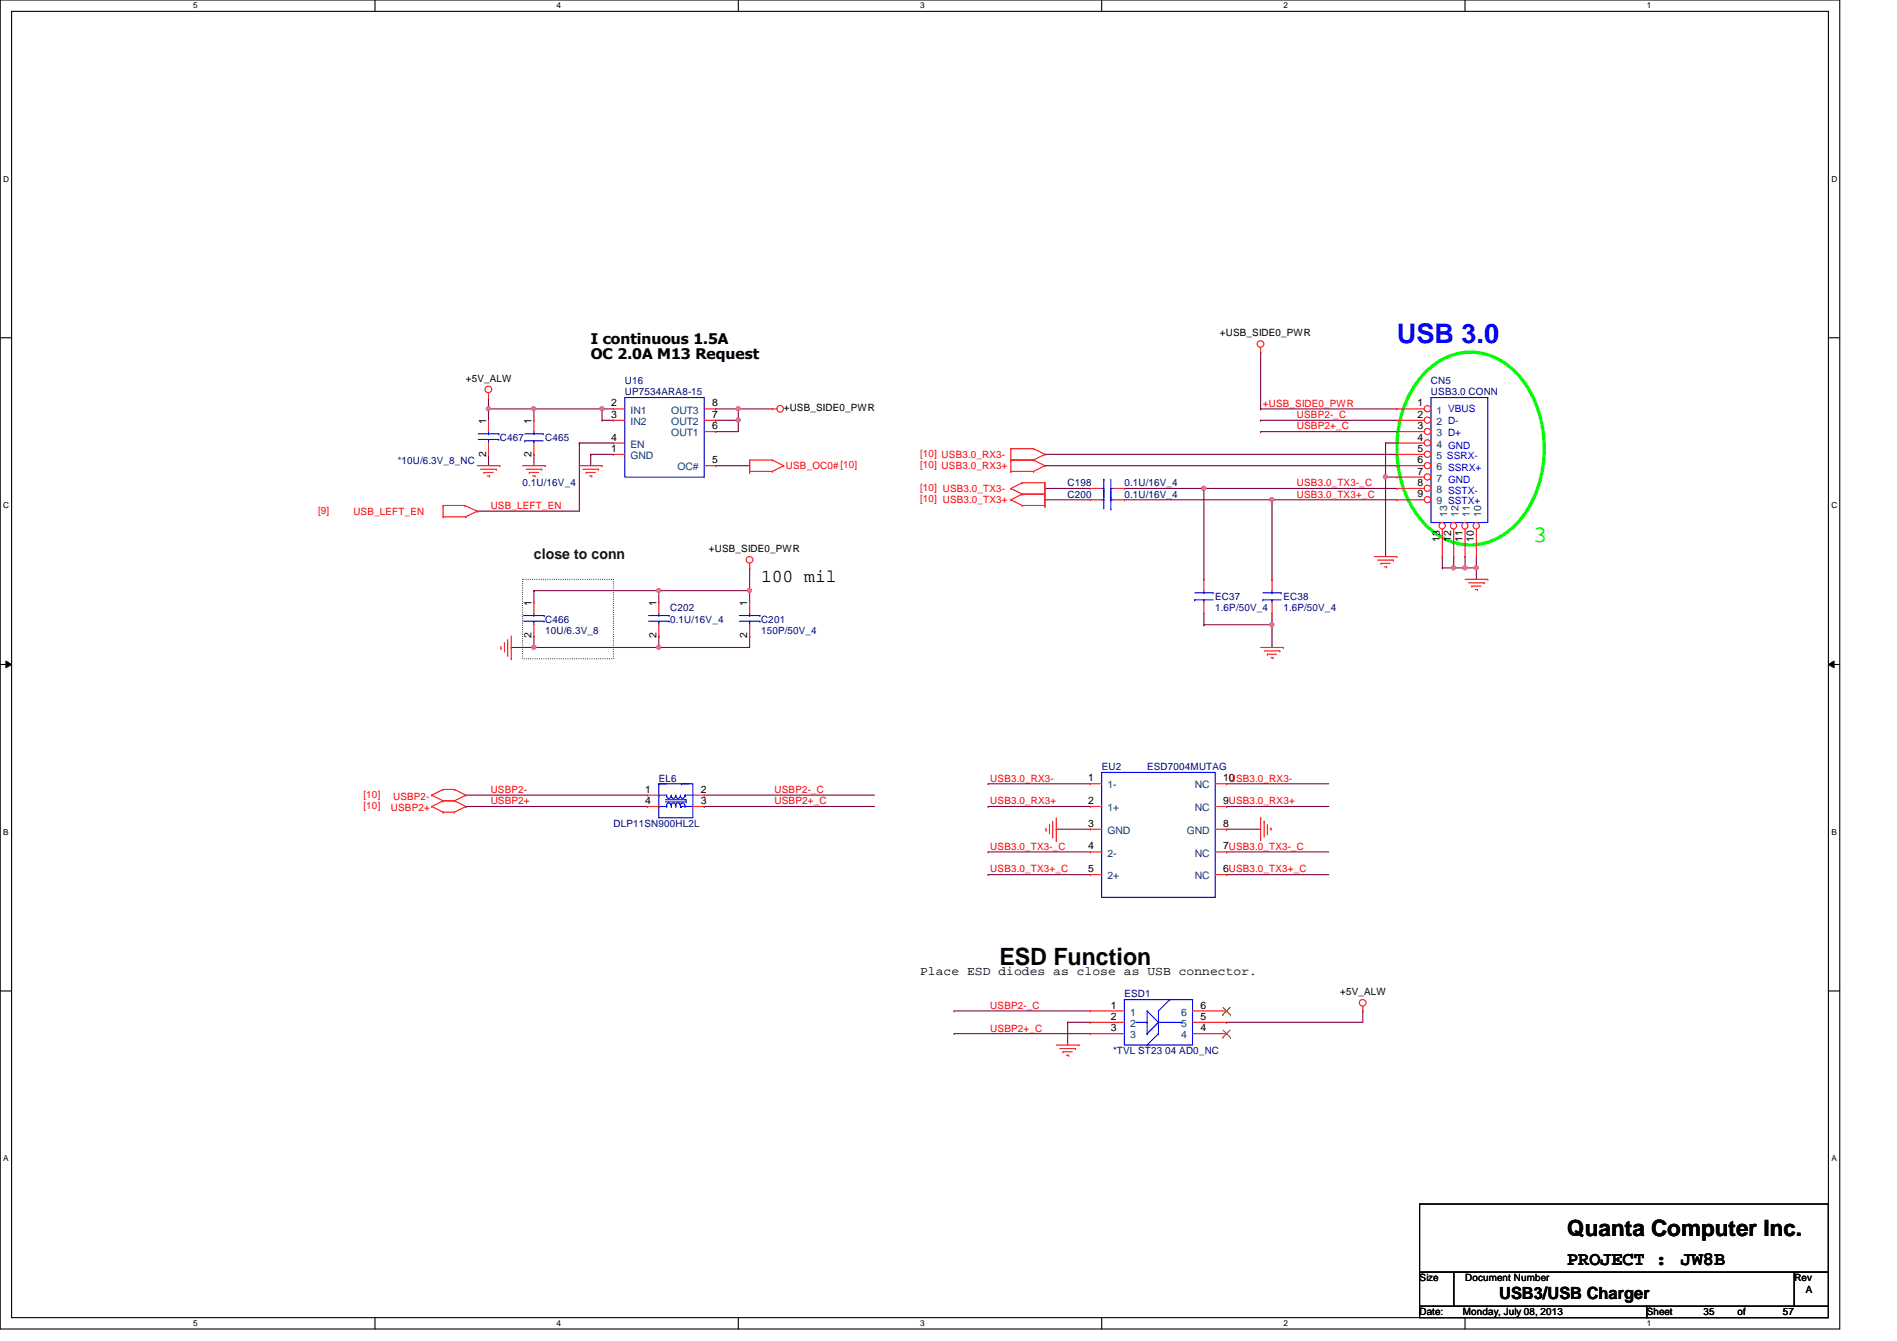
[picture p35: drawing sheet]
<svg xmlns="http://www.w3.org/2000/svg" width="297mm" height="210mm" viewBox="0 0 297 210" stroke-linecap="round" stroke-linejoin="round" font-family="sans-serif">
<defs><g id="words">
<text font-size="4.2" fill="#00f" x="218.7" y="53.7">USB 3.0</text>
<text font-size="3.7" fill="#0f0" x="240.1" y="84.8">3</text>
<text font-size="3.7" x="156.5" y="151">ESD Function</text>
<text font-size="3.5" x="245.4" y="193.5">Quanta Computer Inc.</text>
<g font-size="3">
<text x="245.4" y="198.1">PROJECT :</text>
<text x="263.2" y="198.1">JW8B</text>
</g>
<text font-size="2.8" x="119.2" y="91.1">100 mil</text>
<text font-size="2.6" x="234.7" y="203.3">USB3/USB Charger</text>
<g font-size="2.3">
<text x="92.5" y="53.8">I continuous 1.5A</text>
<text x="92.5" y="56.1">OC 2.0A M13 Request</text>
</g>
<text font-size="2.3" fill="#004000" x="83.6" y="87.5">close to conn</text>
<text font-size="1.9" x="144.1" y="152.7">Place ESD diodes as close as USB connector.</text>
<g font-size="1.6">
<text x="191" y="52.7">+USB_SIDE0_PWR</text>
<text x="72.9" y="59.8">+5V_ALW</text>
<text x="95.7" y="63.6">2</text>
<text x="95.7" y="65.4">3</text>
<text x="111.5" y="65.4">7</text>
<text x="111.5" y="63.6">8</text>
<text x="122.7" y="64.4">+USB_SIDE0_PWR</text>
<text x="222" y="63.6">1</text>
<text x="222" y="65.4">2</text>
<text x="76.1" y="71.5" transform="rotate(-90 76.1 71.5)">2</text>
<text x="76.1" y="66.3" transform="rotate(-90 76.1 66.3)">1</text>
<text x="83.2" y="71.5" transform="rotate(-90 83.2 71.5)">2</text>
<text x="83.2" y="66.3" transform="rotate(-90 83.2 66.3)">1</text>
<text x="95.7" y="69">4</text>
<text x="95.7" y="70.7">1</text>
<text x="111.5" y="67.2">6</text>
<text x="222" y="67.2">3</text>
<text x="222" y="69">4</text>
<text x="222" y="70.7">5</text>
<text x="111.5" y="72.5">5</text>
<text x="222" y="72.5">6</text>
<text x="222" y="74.3">7</text>
<text x="222" y="76.1">8</text>
<text x="222" y="77.9">9</text>
<text x="111" y="86.4">+USB_SIDE0_PWR</text>
<text x="225.5" y="84.8" transform="rotate(-90 225.5 84.8)">13</text>
<text x="227.2" y="84.8" transform="rotate(-90 227.2 84.8)">12</text>
<text x="229" y="84.8" transform="rotate(-90 229 84.8)">11</text>
<text x="230.8" y="84.8" transform="rotate(-90 230.8 84.8)">10</text>
<text x="83.2" y="94.8" transform="rotate(-90 83.2 94.8)">1</text>
<text x="102.8" y="94.8" transform="rotate(-90 102.8 94.8)">1</text>
<text x="117" y="94.8" transform="rotate(-90 117 94.8)">1</text>
<text x="83.2" y="99.9" transform="rotate(-90 83.2 99.9)">2</text>
<text x="102.8" y="99.9" transform="rotate(-90 102.8 99.9)">2</text>
<text x="117" y="99.9" transform="rotate(-90 117 99.9)">2</text>
<text x="101" y="124.1">1</text>
<text x="101" y="125.9">4</text>
<text x="109.7" y="124.1">2</text>
<text x="109.7" y="125.9">3</text>
<text x="170.4" y="125.9">2</text>
<text x="170.4" y="122.3">1</text>
<text x="191.5" y="125.9">9USB3.0_RX3+</text>
<text x="191.5" y="122.3">10</text>
<text x="170.4" y="129.4">3</text>
<text x="191.5" y="129.4">8</text>
<text x="170.4" y="133">4</text>
<text x="170.4" y="136.5">5</text>
<text x="191.5" y="133">7USB3.0_TX3-_C</text>
<text x="191.5" y="136.5">6USB3.0_TX3+_C</text>
<text x="209.8" y="155.8">+5V_ALW</text>
<text x="173.9" y="157.9">1</text>
<text x="173.9" y="159.6">2</text>
<text x="173.9" y="161.4">3</text>
<text x="188" y="161.4">4</text>
<text x="188" y="159.6">5</text>
<text x="188" y="157.9">6</text>
<text x="222.3" y="200.6">Size</text>
<text x="229.4" y="200.6">Document Number</text>
<text x="281" y="200.6">Rev</text>
<text x="282.7" y="202.4">A</text>
<text x="222.3" y="205.9">Date:</text>
<text x="229.1" y="205.9">Monday, July 08, 2013</text>
<text x="257.8" y="205.9">Sheet</text>
<text x="266.7" y="205.9">35</text>
<text x="272.1" y="205.9">of</text>
<text x="279.2" y="205.9">57</text>
</g>
<g font-size="1.6" fill="#000080">
<text x="97.8" y="60.1">U16</text>
<text x="97.8" y="61.9">UP7534ARA8-15</text>
<text x="224.1" y="60.1">CN5</text>
<text x="224.1" y="61.9">USB3.0 CONN</text>
<text x="78.3" y="69">C467</text>
<text x="85.4" y="69">C465</text>
<text x="62.3" y="72.6">*10U/6.3V_8_NC</text>
<text x="81.8" y="76.1">0.1U/16V_4</text>
<text x="167.2" y="76.1">C198</text>
<text x="167.2" y="77.9">C200</text>
<text x="176.1" y="76.1">0.1U/16V_4</text>
<text x="176.1" y="77.9">0.1U/16V_4</text>
<text x="104.9" y="95.7">C202</text>
<text x="190.3" y="93.9">EC37</text>
<text x="190.3" y="95.7">1.6P/50V_4</text>
<text x="201" y="93.9">EC38</text>
<text x="201" y="95.7">1.6P/50V_4</text>
<text x="85.4" y="97.5">C466</text>
<text x="85.4" y="99.2">10U/6.3V_8</text>
<text x="104.9" y="97.5">0.1U/16V_4</text>
<text x="119.2" y="97.5">C201</text>
<text x="119.2" y="99.2">150P/50V_4</text>
<text x="103.2" y="122.3">EL6</text>
<text x="172.5" y="120.6">EU2</text>
<text x="179.6" y="120.6">ESD7004MUTAG</text>
<text x="96.1" y="129.5">DLP11SN900HL2L</text>
<text x="176.1" y="156.1">ESD1</text>
<text x="174.3" y="165">*TVL ST23 04 AD0_NC</text>
</g>
<g font-size="1.6" fill="#004080">
<text x="98.7" y="64.7">IN1</text>
<text x="105.1" y="64.7">OUT3</text>
<text x="225" y="64.7">1 VBUS</text>
<text x="98.7" y="70.1">EN</text>
<text x="98.7" y="71.8">GND</text>
<text x="98.7" y="66.5">IN2</text>
<text x="105.1" y="68.3">OUT1</text>
<text x="105.1" y="66.5">OUT2</text>
<text x="225" y="68.3">3 D+</text>
<text x="225" y="66.5">2 D-</text>
<text x="225" y="70.1">4 GND</text>
<text x="225" y="71.8">5 SSRX-</text>
<text x="106.1" y="73.6">OC#</text>
<text x="225" y="73.6">6 SSRX+</text>
<text x="225" y="75.4">7 GND</text>
<text x="225" y="77.2">8 SSTX-</text>
<text x="225" y="79">9 SSTX+</text>
<text x="226.6" y="80.9" transform="rotate(-90 226.6 80.9)">13</text>
<text x="228.4" y="80.9" transform="rotate(-90 228.4 80.9)">12</text>
<text x="230.2" y="80.9" transform="rotate(-90 230.2 80.9)">11</text>
<text x="231.9" y="80.9" transform="rotate(-90 231.9 80.9)">10</text>
<text x="173.4" y="123.4">1-</text>
<text x="187.1" y="123.4">NC</text>
<text x="173.4" y="127">1+</text>
<text x="173.4" y="130.5">GND</text>
<text x="185.8" y="130.5">GND</text>
<text x="187.1" y="127">NC</text>
<text x="173.4" y="134.1">2-</text>
<text x="173.4" y="137.6">2+</text>
<text x="187.1" y="134.1">NC</text>
<text x="187.1" y="137.6">NC</text>
<text x="177" y="159">1</text>
<text x="177" y="160.7">2</text>
<text x="185" y="160.7">5</text>
<text x="185" y="159">6</text>
<text x="177" y="162.5">3</text>
<text x="185" y="162.5">4</text>
</g>
<g font-size="1.6" fill="#f00">
<text x="197.7" y="63.7">+USB_SIDE0_PWR</text>
<text x="203.1" y="65.4">USBP2-_C</text>
<text x="144.1" y="71.5">[10] USB3.0_RX3-</text>
<text x="203.1" y="67.2">USBP2+_C</text>
<text x="123.1" y="73.4">USB_OC0# [10]</text>
<text x="144.1" y="73.3">[10] USB3.0_RX3+</text>
<text x="144.1" y="76.8">[10] USB3.0_TX3-</text>
<text x="203.1" y="76.1">USB3.0_TX3-_C</text>
<text x="203.1" y="77.9">USB3.0_TX3+_C</text>
<text x="49.8" y="80.4">[9]</text>
<text x="55.3" y="80.6">USB_LEFT_EN</text>
<text x="76.8" y="79.7">USB_LEFT_EN</text>
<text x="144.1" y="78.6">[10] USB3.0_TX3+</text>
<text x="56.9" y="124.8">[10]</text>
<text x="61.5" y="125.2">USBP2-</text>
<text x="76.8" y="124.1">USBP2-</text>
<text x="76.8" y="125.9">USBP2+</text>
<text x="121.3" y="124.1">USBP2-_C</text>
<text x="121.3" y="125.9">USBP2+_C</text>
<text x="155.1" y="122.3">USB3.0_RX3-</text>
<text x="155.1" y="125.9">USB3.0_RX3+</text>
<text x="192.4" y="122.3">USB3.0_RX3-</text>
<text x="56.9" y="126.6">[10]</text>
<text x="61.2" y="127">USBP2+</text>
<text x="155.1" y="136.6">USB3.0_TX3+_C</text>
<text x="155.1" y="133">USB3.0_TX3-_C</text>
<text x="155.1" y="157.9">USBP2-_C</text>
<text x="155.1" y="161.5">USBP2+_C</text>
</g>
<g font-size="1.3">
<text x="30.3" y="1.3">5</text>
<text x="87.2" y="1.3">4</text>
<text x="144.1" y="1.3">3</text>
<text x="201" y="1.3">2</text>
<text x="257.8" y="1.3">1</text>
<text x=".5" y="28.4">D</text>
<text x="286.8" y="28.4">D</text>
<text x=".5" y="79.5">C</text>
<text x="286.8" y="79.5">C</text>
<text x=".5" y="130.7">B</text>
<text x="286.8" y="130.7">B</text>
<text x=".5" y="181.8">A</text>
<text x="286.8" y="181.8">A</text>
<text x="30.3" y="207.6">5</text>
<text x="87.2" y="207.6">4</text>
<text x="144.1" y="207.6">3</text>
<text x="201" y="207.6">2</text>
<text x="257.8" y="207.6">1</text>
</g>
</g></defs>
<path d="M0 0h288.1v208h-288.1zM1.8 1.8h284.5v204.4h-284.5z" fill="none" stroke="#000" stroke-width=".17"/>
<g fill="#fff">
<path d="M30.3 .2h.6v1.4h-.6z"/>
<path d="M30.3 206.4h.6v1.4h-.6z"/>
</g>
<path d="M58.7 0v1.8M58.7 206.2v1.8" fill="none" stroke="#000" stroke-width=".17"/>
<g fill="#fff">
<path d="M87.2 .2h.6v1.4h-.6z"/>
<path d="M87.2 206.4h.6v1.4h-.6z"/>
</g>
<path d="M115.6 0v1.8M115.6 206.2v1.8" fill="none" stroke="#000" stroke-width=".17"/>
<g fill="#fff">
<path d="M144.1 .2h.6v1.4h-.6z"/>
<path d="M144.1 206.4h.6v1.4h-.6z"/>
</g>
<path d="M172.5 0v1.8M172.5 206.2v1.8" fill="none" stroke="#000" stroke-width=".17"/>
<g fill="#fff">
<path d="M201 .2h.6v1.4h-.6z"/>
<path d="M201 206.4h.6v1.4h-.6z"/>
</g>
<path d="M229.4 0v1.8M229.4 206.2v1.8" fill="none" stroke="#000" stroke-width=".17"/>
<g fill="#fff">
<path d="M257.8 .2h.7v1.4h-.7z"/>
<path d="M257.8 206.4h.7v1.4h-.7z"/>
<path d="M.5 27.3h.9v1.4h-.9z"/>
<path d="M286.8 27.3h.9v1.4h-.9z"/>
<path d="M.5 78.4h.9v1.4h-.9z"/>
<path d="M286.8 78.4h.9v1.4h-.9z"/>
</g>
<path d="M0 52.9h1.8M286.3 52.9h1.8" fill="none" stroke="#000" stroke-width=".17"/>
<g fill="#fff">
<path d="M.5 129.5h.8v1.4h-.8z"/>
<path d="M286.8 129.5h.8v1.4h-.8z"/>
</g>
<path d="M0 104h1.8M286.3 104h1.8" fill="none" stroke="#000" stroke-width=".17"/>
<path d="M.9 103.5l.9 .5-.9 .5zM286.3 104l.9-.5v1z" fill="#000"/>
<path d="M.9 103.5l.9 .5-.9 .5zM286.3 104l.9-.5v1z" fill="none" stroke="#000" stroke-width=".16"/>
<g fill="#fff">
<path d="M.5 180.6h.8v1.4h-.8z"/>
<path d="M286.8 180.6h.8v1.4h-.8z"/>
</g>
<path d="M0 155.1h1.8M286.3 155.1h1.8" fill="none" stroke="#000" stroke-width=".17"/>
<path d="M81.8 90.7h14.3v12.4h-14.3z" fill="none" stroke="#000" stroke-width=".17" stroke-dasharray="0 .3"/>
<path d="M223.5 58a9.4 9.4 0 0 1 13.6 0 17.5 17.5 0 0 1 4.4 15.4 15.1 15.1 0 0 1-6.5 10.6 9.3 9.3 0 0 1-11.5-1.6 17.6 17.6 0 0 1-4.5-15.4 16.2 16.2 0 0 1 4.5-9z" fill="none" stroke="#0f0" stroke-width=".51"/>
<path d="M76.5 64h.1M76.5 62.2h.1M76.5 64h7.1M76.5 62.2v1.8M83.6 64h.1M83.6 64v1.8M154.7 136.9h.1M154.7 133.3h.1M154.7 136.9h16M154.7 133.3h16" fill="none" stroke="#800040" stroke-width=".17"/>
<circle cx="76.5" cy="64" r=".32" fill="#f0f"/>
<circle cx="76.5" cy="64" r=".32" fill="none" stroke="#f0f" stroke-width=".17"/>
<path d="M83.6 64h.1M83.6 64h10.7" fill="none" stroke="#800040" stroke-width=".17"/>
<circle cx="94.2" cy="64" r=".32" fill="#f0f"/>
<circle cx="94.2" cy="64" r=".32" fill="none" stroke="#f0f" stroke-width=".17"/>
<circle cx="83.6" cy="64" r=".32" fill="#f0f"/>
<circle cx="83.6" cy="64" r=".32" fill="none" stroke="#f0f" stroke-width=".17"/>
<g fill="none" stroke="#800040" stroke-width=".17">
<path d="M76.5 64h.1M76.5 71.1h.1M76.5 64v1.8M76.5 71.1v1.8M83.6 71.1h.1M83.6 71.1v1.8M90.7 69.3h.1M90.7 69.3v10.7M94.3 64h.1M94.3 65.8h.1M94.3 64v1.8M94.3 65.8h1.8"/>
<path d="M94.3 64h1.8M112.1 65.8h.1M112.1 65.8h3.5M115.6 64h.1M115.6 65.8h.1M115.6 64h5.3M115.6 65.8v1.8"/>
</g>
<circle cx="115.6" cy="65.8" r=".32" fill="#f0f"/>
<circle cx="115.6" cy="65.8" r=".32" fill="none" stroke="#f0f" stroke-width=".17"/>
<path d="M92.5 71.1h.1M92.5 71.1h3.6M92.5 71.1v1.8M112.1 67.6h.1M112.1 64h.1M112.1 67.6h3.5M112.1 64h3.5M115.6 64h.1M115.6 64v1.8" fill="none" stroke="#800040" stroke-width=".17"/>
<circle cx="115.6" cy="64" r=".32" fill="#f0f"/>
<circle cx="115.6" cy="64" r=".32" fill="none" stroke="#f0f" stroke-width=".17"/>
<g fill="none" stroke="#800040" stroke-width=".17">
<path d="M90.7 69.3h.1M90.7 69.3h5.4M112.1 72.9h.1M112.1 72.9h5.3M74.7 80h.1M74.7 80h16M83.6 99.6h.1M83.6 92.5h.1M83.6 99.6v1.7h-3.6M83.6 92.5h19.6M103.2 92.5h.1M103.2 92.5v1.7"/>
<path d="M117.4 88.9h.1M117.4 88.9v3.6M80 101.3h.1"/>
</g>
<circle cx="103.1" cy="92.4" r=".32" fill="#f0f"/>
<circle cx="103.1" cy="92.4" r=".32" fill="none" stroke="#f0f" stroke-width=".17"/>
<path d="M83.6 92.5h.1M83.6 92.5v1.7M103.2 92.5h.1M103.2 92.5h14.2M117.4 99.6h.1M117.4 99.6v1.7" fill="none" stroke="#800040" stroke-width=".17"/>
<circle cx="117.4" cy="92.4" r=".32" fill="#f0f"/>
<circle cx="117.4" cy="92.4" r=".32" fill="none" stroke="#f0f" stroke-width=".17"/>
<path d="M117.4 92.5h.1M117.4 92.5v1.7M83.6 101.3h.1M83.6 101.3h19.6" fill="none" stroke="#800040" stroke-width=".17"/>
<circle cx="103.1" cy="101.3" r=".32" fill="#f0f"/>
<circle cx="103.1" cy="101.3" r=".32" fill="none" stroke="#f0f" stroke-width=".17"/>
<circle cx="83.6" cy="101.3" r=".32" fill="#f0f"/>
<circle cx="83.6" cy="101.3" r=".32" fill="none" stroke="#f0f" stroke-width=".17"/>
<path d="M188.5 76.5h.1M188.5 76.5h30.2M197.4 65.8h.1M197.4 67.6h.1M197.4 65.8h21.3M197.4 67.6h21.3M103.2 99.6h.1M103.2 99.6v1.7M103.2 101.3h.1M103.2 101.3h14.2" fill="none" stroke="#800040" stroke-width=".17"/>
<circle cx="188.5" cy="76.4" r=".32" fill="#f0f"/>
<circle cx="188.5" cy="76.4" r=".32" fill="none" stroke="#f0f" stroke-width=".17"/>
<path d="M229.4 88.9h.1M229.4 87.1h.1M229.4 87.1v1.8M231.2 87.1h.1M231.2 87.1v1.8h-1.8" fill="none" stroke="#800040" stroke-width=".17"/>
<circle cx="229.4" cy="88.9" r=".32" fill="#f0f"/>
<circle cx="229.4" cy="88.9" r=".32" fill="none" stroke="#f0f" stroke-width=".17"/>
<path d="M197.4 55.1h.1M197.4 55.1v8.9M197.4 64h.1M197.4 64h21.3M217 74.7h.1M217 74.7v12.4" fill="none" stroke="#800040" stroke-width=".17"/>
<circle cx="216.9" cy="74.6" r=".32" fill="#f0f"/>
<circle cx="216.9" cy="74.6" r=".32" fill="none" stroke="#f0f" stroke-width=".17"/>
<path d="M231.2 88.9h.1M231.2 88.9v1.8" fill="none" stroke="#800040" stroke-width=".17"/>
<circle cx="231.2" cy="88.9" r=".32" fill="#f0f"/>
<circle cx="231.2" cy="88.9" r=".32" fill="none" stroke="#f0f" stroke-width=".17"/>
<g fill="none" stroke="#800040" stroke-width=".17">
<path d="M163.6 76.5h.1M163.6 78.2h.1M163.6 72.9h.1M163.6 76.5h7.1M163.6 78.2h7.1M163.6 72.9h55.1M217 69.3h.1M217 74.7h.1M217 69.3v5.4M217 74.7h1.7M225.8 87.1h.1M225.8 88.9h.1"/>
<path d="M225.8 87.1v1.8M227.6 87.1h.1M227.6 87.1v1.8h-1.8"/>
</g>
<circle cx="227.6" cy="88.9" r=".32" fill="#f0f"/>
<circle cx="227.6" cy="88.9" r=".32" fill="none" stroke="#f0f" stroke-width=".17"/>
<path d="M163.6 71.1h.1M163.6 71.1h55.1M199.2 78.2h.1M199.2 78.2h19.5M227.6 88.9h.1M227.6 88.9h1.8" fill="none" stroke="#800040" stroke-width=".17"/>
<circle cx="199.2" cy="78.2" r=".32" fill="#f0f"/>
<circle cx="199.2" cy="78.2" r=".32" fill="none" stroke="#f0f" stroke-width=".17"/>
<g fill="none" stroke="#800040" stroke-width=".17">
<path d="M176.1 76.5h.1M176.1 78.2h.1M176.1 76.5h12.4v14.2M176.1 78.2h23.1v12.5M217 69.3h.1M217 69.3h1.7M188.5 90.7h.1M188.5 97.8h.1M188.5 96v1.8M188.5 97.8h10.7M199.2 90.7h.1M199.2 97.8h.1"/>
<path d="M199.2 96v1.8M72.9 124.5h.1M72.9 126.2h.1M72.9 124.5h28.5M72.9 126.2h28.5M110.3 124.5h.1M110.3 126.2h.1M110.3 124.5h26.6M110.3 126.2h26.6M154.7 122.7h.1M154.7 126.2h.1M154.7 126.2h16"/>
<path d="M154.7 122.7h16M165.4 129.8h.1M165.4 129.8h5.3M192.1 129.8h.1M192.1 133.3h.1M192.1 136.9h.1M192.1 122.7h.1M192.1 126.2h.1M192.1 129.8h5.3M192.1 126.2h16M192.1 122.7h16M192.1 133.3h16"/>
<path d="M192.1 136.9h16M149.4 158.2h.1M149.4 158.2h21.3M213.4 158.2h.1M213.4 158.2v1.8h-21.3M149.4 161.8h.1M149.4 161.8h21.3M167.2 160h.1M167.2 160v3.6M167.2 160h3.5M192.1 160h.1"/>
</g>
<circle cx="199.2" cy="97.8" r=".32" fill="#f0f"/>
<circle cx="199.2" cy="97.8" r=".32" fill="none" stroke="#f0f" stroke-width=".17"/>
<path d="M199.2 97.8h.1M199.2 97.8v3.5" fill="none" stroke="#800040" stroke-width=".17"/>
<g fill="none" stroke="#f00" stroke-width=".17">
<path d="M197.4 55.1h.1M197.4 54.4v.7M69.4 79.1h.1M69.4 79.1h3.4M69.4 79.1v1.8M72.8 79.1h.1M72.8 79.1l1.9 .9M74.7 72.9h3.6M75.3 73.4h2.4M75.8 74h.1M75.8 74h1.4M76.3 74.5h.4"/>
<path d="M76.5 62.2h.1M76.5 61.5v.7M76.7 74.5h.1M77.7 73.4h.1M78.3 72.9h.1M81.8 72.9h3.6M82.4 73.4h2.4M82.9 74h.1M82.9 74h1.4M83.4 74.5h.4M83.6 65.8h.1M83.6 71.1h.1"/>
<path d="M83.6 65.8v1.8M83.6 69.3v1.8M83.8 74.5h.1M84.8 73.4h.1M85.4 72.9h.1M90.7 72.9h3.6M91.3 73.4h2.4M91.8 74h.1M91.8 74h1.4M92.3 74.5h.4M92.7 74.5h.1M93.7 73.4h.1"/>
<path d="M94.3 72.9h.1M117.4 74h.1M117.4 73.8h.1M117.4 72h.1M117.4 72v2M117.4 72h3.5M117.4 73.8h3.5M120.9 64h.1M120.9 72h.1M120.9 73.8h.1M120.9 64h.8M120.9 72l1.8 .9"/>
<path d="M122.7 72.9h.1M122.7 72.9l-1.8 .9M158.3 70.2h.1M158.3 72h.1M158.3 73.8h.1M158.3 78.2h.1M158.3 76.5h.1M158.3 72h3.5M158.3 73.8h3.5M158.3 70.2h3.5M158.3 70.2v3.6M158.3 78.2l1.8 .9"/>
<path d="M158.3 76.5l1.8 .8M160.1 77.3h.1M160.1 79.1h.1M160.1 75.6h.1M160.1 79.1h3.5M160.1 77.3h3.5M160.1 77.3l-1.8 .9M160.1 75.6h3.5M160.1 75.6l-1.8 .9M161.8 70.2h.1M161.8 72h.1M161.8 73.8h.1"/>
<path d="M161.8 70.2l1.8 .9-1.8 .9M161.8 72l1.8 .9-1.8 .9M163.6 79.3h.1M163.6 79.1h.1M163.6 77.3h.1M163.6 77.5h.1M163.6 75.6h.1M163.6 75.6v3.7M69.4 80.9h.1M69.4 80.9h3.5M72.9 80.9h.1M74.7 80h.1"/>
<path d="M74.7 80l-1.8 .9M80 99.6v3.5M117.4 88.9h.1M117.4 94.2h.1M117.4 99.6h.1M117.4 88.2v.7M117.4 94.2v1.8M117.4 97.8v1.8M215.2 87.1h3.5M215.7 87.7h2.5M216.2 88.2h.1M216.2 88.2h1.5"/>
<path d="M216.8 88.7h.3M217.1 88.7h.1M218.2 87.7h.1M218.7 87.1h.1M229.4 90.7h3.6M230 91.2h2.4M230.5 91.7h.1M230.5 91.7h1.4M231 92.3h.3M231.3 92.3h.1M232.4 91.2h.1M233 90.7h.1"/>
<path d="M78.4 101.5h.1M78.4 101.2v.3M79 100.6h.1M79 100.6v1.5M79.5 102.6h.1M79.5 100.1v2.5M80 103.1h.1M197.4 101.3h3.6M197.9 101.9h2.5M198.5 102.4h.1M198.5 102.4h1.4M199 103h.3"/>
<path d="M199.3 103h.1M200.4 101.9h.1M201 101.3h.1M67.6 126.2h.1M67.6 124.5h.1M67.6 126.2l1.8 .9M67.6 124.5l1.8 .8M69.4 125.3h.1M69.4 127.1h.1M69.4 123.6h.1M69.4 127.1h1.8M69.4 125.3h1.8"/>
<path d="M69.4 125.3l-1.8 .9M69.4 123.6h1.8M69.4 123.6l-1.8 .9M71.2 127.1h.1M71.2 125.3h.1M71.2 123.6h.1M71.2 125.3l1.7 .9M71.2 123.6l1.7 .9M72.9 126.2h.1M72.9 124.5h.1M72.9 126.2l-1.7 .9M72.9 124.5l-1.7 .8"/>
<path d="M163.8 130h.1M163.8 129.6v.4M164.3 129.1h.1M164.3 129.1v1.4M164.8 131h.1M164.8 128.6v2.4M165.4 131.6h.1M165.4 128v3.6M197.4 128h.1M197.4 128v3.6M197.9 128.6h.1M197.9 128.6v2.4"/>
<path d="M198.5 130.5h.1M198.5 129.1v1.4M199 129.6h.1M199 129.6v.4M213.4 158.2h.1M213.4 157.5v.7M165.4 163.6h3.5M165.9 164.1h2.5M166.5 164.6h.1M166.5 164.6h1.4M167 165.2h.3M167.3 165.2h.1"/>
<path d="M168.4 164.1h.1M168.9 163.6h.1"/>
<circle cx="197.4" cy="53.8" r=".52"/>
<circle cx="76.5" cy="61" r=".52"/>
<circle cx="122.2" cy="64" r=".52"/>
<circle cx="117.4" cy="87.6" r=".52"/>
<circle cx="213.4" cy="157" r=".52"/>
</g>
<path d="M222.3 188.5h64v10.6h-64zM222.3 199.1h5.3v5.4h-5.3zM227.6 199.1h53.4v5.4h-53.4zM281 199.1h5.3v5.4h-5.3zM222.3 204.5h35.5v1.7h-35.5zM257.8 204.5h28.5v1.7h-28.5z" fill="none" stroke="#000" stroke-width=".17"/>
<g fill="none" stroke="#00f" stroke-width=".17">
<path d="M82.2 69h.1M82.2 69h2.8M82.2 67.9h2.8M83.6 67.9h.1M83.6 69h.1M83.6 67.6v.3M83.6 69v.3M85 67.9h.1M224.1 62.2h8.9v19.6h-8.9zM115.8 97.2h3.2M115.8 96.4h3.2M117.4 96.4h.1"/>
<path d="M117.4 97.2h.1M117.4 96v.4M117.4 97.2v.6M119 97.2h.1M119 96.4h.1"/>
</g>
<circle cx="223.5" cy="64" r=".5" fill="#fff"/>
<g fill="none" stroke="#f00" stroke-width=".17">
<path d="M218.7 64h.1M218.7 64h4.3"/>
<circle cx="223.5" cy="64" r=".5"/>
</g>
<circle cx="223.5" cy="67.5" r=".5" fill="#fff"/>
<g fill="none" stroke="#f00" stroke-width=".17">
<path d="M218.7 67.6h.1M218.7 67.6h4.3"/>
<circle cx="223.5" cy="67.5" r=".5"/>
</g>
<circle cx="223.5" cy="65.8" r=".5" fill="#fff"/>
<g fill="none" stroke="#f00" stroke-width=".17">
<path d="M218.7 65.8h.1M218.7 65.8h4.3"/>
<circle cx="223.5" cy="65.8" r=".5"/>
</g>
<circle cx="223.5" cy="69.3" r=".5" fill="#fff"/>
<g fill="none" stroke="#f00" stroke-width=".17">
<path d="M218.7 69.3h.1M218.7 69.3h4.3"/>
<circle cx="223.5" cy="69.3" r=".5"/>
</g>
<circle cx="223.5" cy="71.1" r=".5" fill="#fff"/>
<g fill="none" stroke="#f00" stroke-width=".17">
<path d="M218.7 71.1h.1M218.7 71.1h4.3"/>
<circle cx="223.5" cy="71.1" r=".5"/>
</g>
<circle cx="223.5" cy="72.9" r=".5" fill="#fff"/>
<g fill="none" stroke="#f00" stroke-width=".17">
<path d="M218.7 72.9h.1M218.7 72.9h4.3"/>
<circle cx="223.5" cy="72.9" r=".5"/>
</g>
<circle cx="223.5" cy="74.6" r=".5" fill="#fff"/>
<g fill="none" stroke="#f00" stroke-width=".17">
<path d="M218.7 74.7h.1M218.7 74.7h4.3"/>
<circle cx="223.5" cy="74.6" r=".5"/>
</g>
<circle cx="223.5" cy="76.4" r=".5" fill="#fff"/>
<g fill="none" stroke="#f00" stroke-width=".17">
<path d="M218.7 76.5h.1M218.7 76.5h4.3"/>
<circle cx="223.5" cy="76.4" r=".5"/>
</g>
<circle cx="223.5" cy="78.2" r=".5" fill="#fff"/>
<g fill="none" stroke="#f00" stroke-width=".17">
<path d="M218.7 78.2h.1M218.7 78.2h4.3"/>
<circle cx="223.5" cy="78.2" r=".5"/>
</g>
<circle cx="229.4" cy="82.3" r=".5" fill="#fff"/>
<g fill="none" stroke="#f00" stroke-width=".17">
<path d="M229.4 87.1h.1M229.4 82.8v4.3"/>
<circle cx="229.4" cy="82.3" r=".5"/>
</g>
<circle cx="231.1" cy="82.3" r=".5" fill="#fff"/>
<g fill="none" stroke="#f00" stroke-width=".17">
<path d="M231.2 87.1h.1M231.2 82.8v4.3"/>
<circle cx="231.1" cy="82.3" r=".5"/>
</g>
<circle cx="225.8" cy="82.3" r=".5" fill="#fff"/>
<g fill="none" stroke="#f00" stroke-width=".17">
<path d="M225.8 87.1h.1M225.8 82.8v4.3"/>
<circle cx="225.8" cy="82.3" r=".5"/>
</g>
<circle cx="227.6" cy="82.3" r=".5" fill="#fff"/>
<g fill="none" stroke="#f00" stroke-width=".17">
<path d="M76.5 65.8h.1M76.5 71.1h.1M76.5 65.8v1.8M76.5 69.3v1.8M96.1 64h.1M96.1 69.3h.1M96.1 71.1h.1M96.1 65.8h.1M96.1 64h1.7M96.1 69.3h1.7M96.1 71.1h1.7M96.1 65.8h1.7"/>
<path d="M110.3 64h1.8M110.3 72.9h1.8M110.3 67.6h1.8M110.3 65.8h1.8M112.1 72.9h.1M112.1 67.6h.1M112.1 65.8h.1M112.1 64h.1M170.7 76.5h.1M170.7 78.2h.1M170.7 76.5h1.8M170.7 78.2h1.8"/>
<path d="M174.3 76.5h1.8M174.3 78.2h1.8M176.1 76.5h.1M176.1 78.2h.1M83.6 94.2h.1M83.6 99.6h.1M83.6 94.2v1.8M83.6 97.8v1.8M103.2 94.2h.1M103.2 99.6h.1M103.2 94.2v1.8M103.2 97.8v1.8"/>
<path d="M188.5 96h.1M188.5 90.7h.1M188.5 90.7v1.8M188.5 94.2v1.8M199.2 96h.1M199.2 90.7h.1M199.2 90.7v1.8M199.2 94.2v1.8M227.6 87.1h.1M227.6 82.8v4.3M101.4 124.5h.1M101.4 126.2h.1"/>
<path d="M101.4 126.2h1.8M101.4 124.5h1.8M108.5 126.2h1.8M108.5 124.5h1.8M110.3 124.5h.1M110.3 126.2h.1M170.7 126.2h.1M170.7 133.3h.1M170.7 129.8h.1M170.7 122.7h.1M170.7 136.9h.1M170.7 126.2h1.8"/>
<path d="M170.7 129.8h1.8M170.7 133.3h1.8M170.7 122.7h1.8M170.7 136.9h1.8M190.3 126.2h1.8M190.3 129.8h1.8M190.3 133.3h1.8M190.3 122.7h1.8M190.3 136.9h1.8M192.1 129.8h.1M192.1 133.3h.1M192.1 126.2h.1"/>
<path d="M192.1 122.7h.1M192.1 136.9h.1M170.7 158.2h.1M170.7 158.2h5.4M186.7 158.2h5.4M192.1 158.2h.1M170.7 160h.1M170.7 161.8h.1M170.7 160h5.4M170.7 161.8h5.4M186.7 160h5.4M186.7 161.8h5.4"/>
<path d="M192.1 161.8h.1M192.1 160h.1"/>
<circle cx="227.6" cy="82.3" r=".5"/>
</g>
<g fill="none" stroke="#00f" stroke-width=".17">
<path d="M74.9 68.8h3.2M74.9 67.9h3.2M76.5 67.9h.1M76.5 68.8h.1M76.5 67.6v.3M76.5 68.8v.5M78.1 68.8h.1M78.1 67.9h.1M97.8 62.2h12.5v12.5h-12.5zM172.5 76.5h.3M172.5 78.2h.3M172.8 76.5h.1"/>
<path d="M172.8 75h.1M172.8 78.2h.1M172.8 76.8h.1M172.8 75v4.7M173.9 77.9h.1M173.9 76.5h.1M173.9 79.7h.1M173.9 78.2h.1M173.9 76.5h.4M173.9 75v4.7M173.9 78.2h.4M82 97.2h3.2"/>
<path d="M82 96.4h3.2M83.6 96.4h.1M83.6 97.2h.1M83.6 96v.4M83.6 97.2v.6M85.2 97.2h.1M85.2 96.4h.1M101.6 97.2h3.2M101.6 96.4h3.2M103.2 96.4h.1M103.2 97.2h.1M103.2 96v.4"/>
<path d="M103.2 97.2v.6M104.8 97.2h.1M104.8 96.4h.1M187.1 93.9h.1M187.1 92.8h2.8M187.1 93.9h2.8M188.5 93.9h.1M188.5 92.8h.1M188.5 92.5v.3M188.5 93.9v.3M189.9 92.8h.1M197.7 93.9h.1"/>
<path d="M197.7 92.8h2.9M197.7 93.9h2.9M199.2 93.9h.1M199.2 92.8h.1M199.2 92.5v.3M199.2 93.9v.3M200.6 92.8h.1M103.2 122.7h5.3v5.3h-5.3zM103.2 122.7h.1M103.2 124.5h.1M103.2 126.2h.1M103.2 126.2h1.2"/>
<path d="M103.2 124.5h1.2M103.2 122.7h1.2M104.2 125.5h3.2M104.2 125.2h3.2M104.4 124.5h.1M104.4 124.5a.35 .35 0 0 0 .2 .4 .35 .35 0 0 0 .5-.3M104.4 126.2h.1M105 126h.1a.34 .34 0 0 0-.4-.3 .34 .34 0 0 0-.3 .4v.1M105.1 124.5h.1M105.1 124.5a.35 .35 0 0 0 .2 .4 .35 .35 0 0 0 .5-.3M105.1 126.2h.1M105.7 126h.1a.34 .34 0 0 0-.4-.3 .34 .34 0 0 0-.3 .4v.1"/>
<path d="M105.8 124.5h.1M105.8 124.5a.35 .35 0 0 0 .3 .4 .35 .35 0 0 0 .4-.3M105.8 126.2h.1M106.5 126a.34 .34 0 0 0-.4-.3 .34 .34 0 0 0-.3 .4v.1M106.5 124.5h.1M106.5 124.5a.35 .35 0 0 0 .3 .4 .35 .35 0 0 0 .4-.3M106.5 126.2h.1M106.7 126.2h.1M106.7 122.7h.1M106.7 126.2h1.8M106.7 122.7h1.2M107.2 126a.34 .34 0 0 0-.3-.3 .34 .34 0 0 0-.4 .4v.1"/>
<path d="M107.3 124.5h.1M107.3 126.2h.1M107.3 124.5v.1M107.3 126.1v.1M107.3 124.5h1.2M107.4 125.5h.1M107.4 125.2h.1M172.5 120.9h17.8v19.6h-17.8zM176.1 156.5h10.6v7.1h-10.6zM183.2 156.5h.1M183.2 156.5l-1.8 1.7v3.6M177.8 160h1.8"/>
<path d="M179.6 163.6h.1M179.6 160h.1M179.6 161.8h.1M181.4 161.8h.1M181.4 160h.1M181.4 161.8l-1.8 1.8M181.4 160h3.6M181.4 160l-1.8-1.8v3.6M181.4 160l-1.8 1.8M185 160h.1"/>
</g>
<path d="M191.5 158.8h.1M191.5 157.7l1.2 1.1M192.6 157.7l-1.1 1.1M192.7 158.8h.1M191.5 162.4h.1M191.5 161.2l1.2 1.2M192.6 161.2l-1.1 1.2M192.7 162.4h.1" fill="none" stroke="#804000" stroke-width=".16"/>
<circle cx="76.5" cy="64" r=".32" fill="#f0f"/>
<circle cx="76.5" cy="64" r=".32" fill="none" stroke="#f0f" stroke-width=".17"/>
<circle cx="94.2" cy="64" r=".32" fill="#f0f"/>
<circle cx="94.2" cy="64" r=".32" fill="none" stroke="#f0f" stroke-width=".17"/>
<circle cx="83.6" cy="64" r=".32" fill="#f0f"/>
<circle cx="83.6" cy="64" r=".32" fill="none" stroke="#f0f" stroke-width=".17"/>
<circle cx="115.6" cy="65.8" r=".32" fill="#f0f"/>
<circle cx="115.6" cy="65.8" r=".32" fill="none" stroke="#f0f" stroke-width=".17"/>
<circle cx="115.6" cy="64" r=".32" fill="#f0f"/>
<circle cx="115.6" cy="64" r=".32" fill="none" stroke="#f0f" stroke-width=".17"/>
<circle cx="103.1" cy="92.4" r=".32" fill="#f0f"/>
<circle cx="103.1" cy="92.4" r=".32" fill="none" stroke="#f0f" stroke-width=".17"/>
<circle cx="117.4" cy="92.4" r=".32" fill="#f0f"/>
<circle cx="117.4" cy="92.4" r=".32" fill="none" stroke="#f0f" stroke-width=".17"/>
<circle cx="103.1" cy="101.3" r=".32" fill="#f0f"/>
<circle cx="103.1" cy="101.3" r=".32" fill="none" stroke="#f0f" stroke-width=".17"/>
<circle cx="83.6" cy="101.3" r=".32" fill="#f0f"/>
<circle cx="83.6" cy="101.3" r=".32" fill="none" stroke="#f0f" stroke-width=".17"/>
<circle cx="188.5" cy="76.4" r=".32" fill="#f0f"/>
<circle cx="188.5" cy="76.4" r=".32" fill="none" stroke="#f0f" stroke-width=".17"/>
<circle cx="229.4" cy="88.9" r=".32" fill="#f0f"/>
<circle cx="229.4" cy="88.9" r=".32" fill="none" stroke="#f0f" stroke-width=".17"/>
<circle cx="216.9" cy="74.6" r=".32" fill="#f0f"/>
<circle cx="216.9" cy="74.6" r=".32" fill="none" stroke="#f0f" stroke-width=".17"/>
<circle cx="231.2" cy="88.9" r=".32" fill="#f0f"/>
<circle cx="231.2" cy="88.9" r=".32" fill="none" stroke="#f0f" stroke-width=".17"/>
<circle cx="227.6" cy="88.9" r=".32" fill="#f0f"/>
<circle cx="227.6" cy="88.9" r=".32" fill="none" stroke="#f0f" stroke-width=".17"/>
<circle cx="199.2" cy="78.2" r=".32" fill="#f0f"/>
<circle cx="199.2" cy="78.2" r=".32" fill="none" stroke="#f0f" stroke-width=".17"/>
<circle cx="199.2" cy="97.8" r=".32" fill="#f0f"/>
<circle cx="199.2" cy="97.8" r=".32" fill="none" stroke="#f0f" stroke-width=".17"/>
<use href="#words"/>
</svg>
